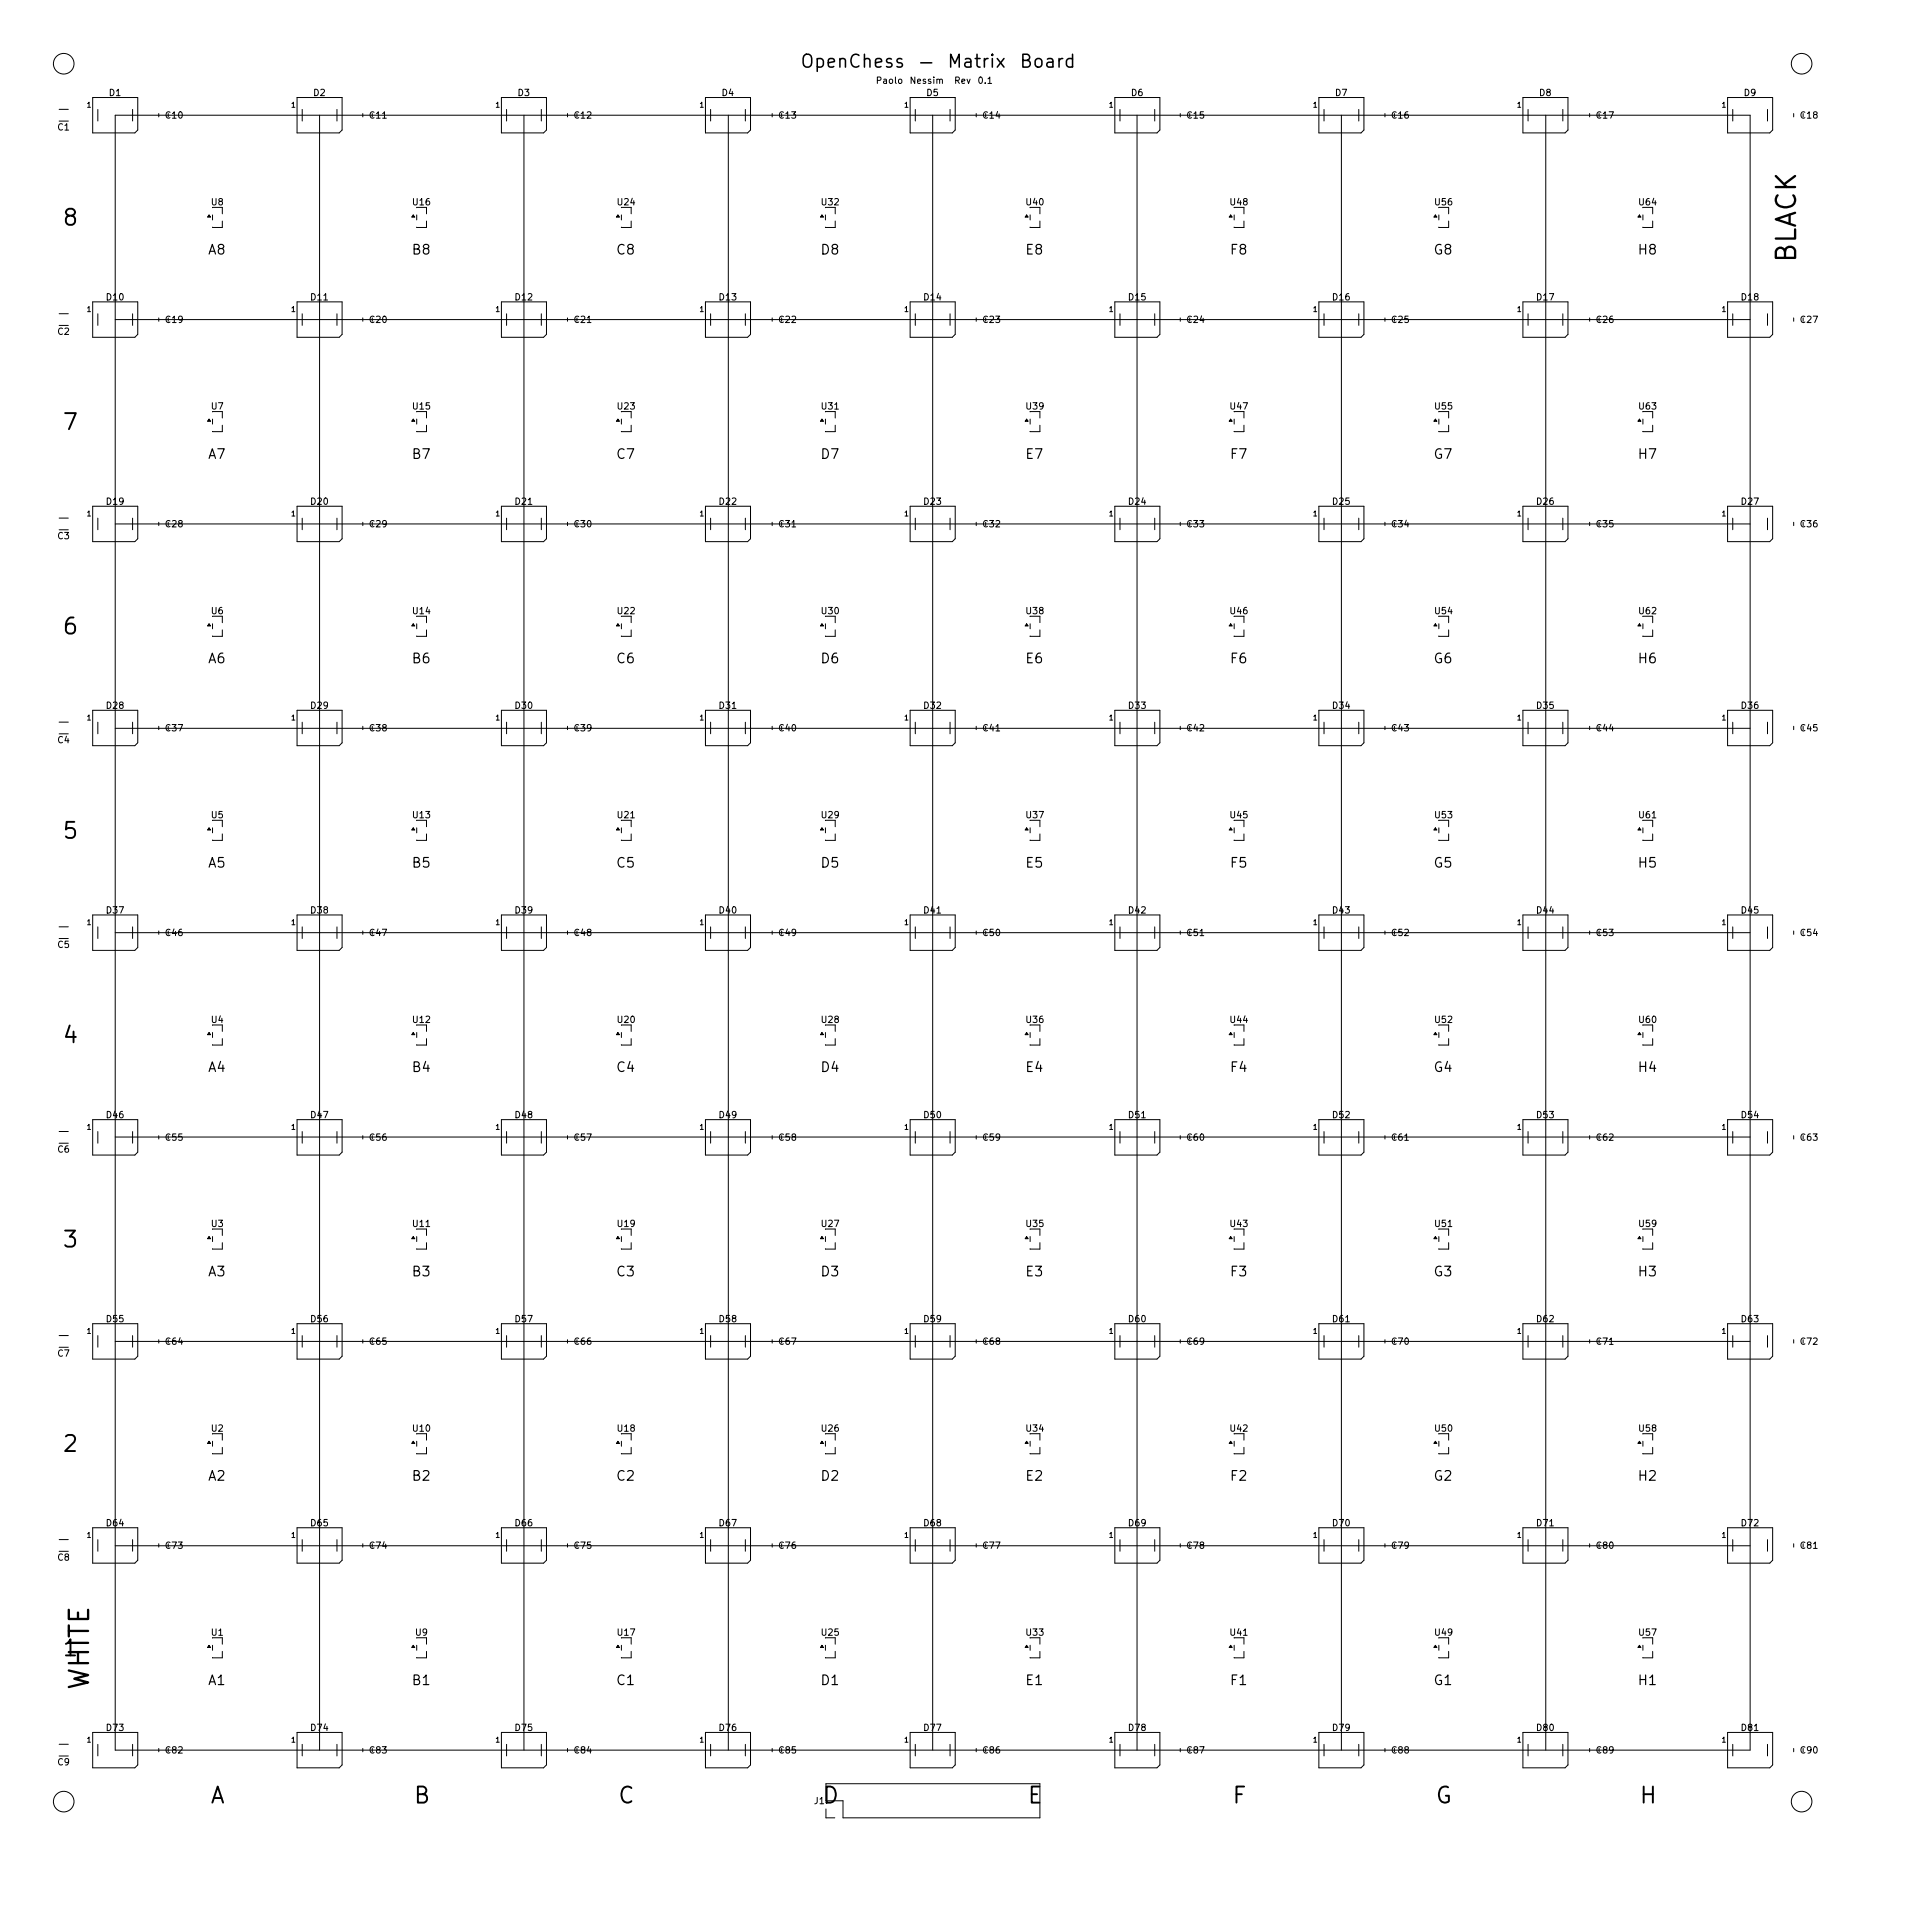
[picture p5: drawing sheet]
<svg xmlns="http://www.w3.org/2000/svg" width="300mm" height="300mm" viewBox="0 0 300 300" stroke-linecap="round" stroke-linejoin="round" font-family="sans-serif">
<defs><g id="words">
<g font-size="3">
<text x="279.8" y="41.1" transform="rotate(-90 279.8 41.1)">BLACK</text>
<text x="14.6" y="262.8" transform="rotate(-90 14.6 262.8)">WHITE</text>
</g>
<g font-size="2.5">
<text x="9.5" y="35.7">8</text>
<text x="9.5" y="67.4">7</text>
<text x="9.5" y="99.2">6</text>
<text x="9.5" y="130.9">5</text>
<text x="9.5" y="162.7">4</text>
<text x="9.5" y="194.4">3</text>
<text x="9.5" y="226.2">2</text>
<text x="9.5" y="257.9">1</text>
<text x="32.5" y="280.8">A</text>
<text x="64.1" y="280.8">B</text>
<text x="95.8" y="280.8">C</text>
<text x="127.6" y="280.8">D</text>
<text x="159.4" y="280.8">E</text>
<text x="191.3" y="280.8">F</text>
<text x="222.8" y="280.8">G</text>
<text x="254.5" y="280.8">H</text>
</g>
<g font-size="2">
<text x="124.2" y="11">OpenChess</text>
<text x="142.6" y="11">—</text>
<text x="147" y="11">Matrix</text>
<text x="158.2" y="11">Board</text>
</g>
<g font-size="1.5">
<text x="32.2" y="39.9">A8</text>
<text x="63.8" y="39.9">B8</text>
<text x="95.6" y="39.9">C8</text>
<text x="127.3" y="39.9">D8</text>
<text x="159.2" y="39.9">E8</text>
<text x="190.9" y="39.9">F8</text>
<text x="222.6" y="39.9">G8</text>
<text x="254.3" y="39.9">H8</text>
<text x="32.2" y="71.7">A7</text>
<text x="63.8" y="71.7">B7</text>
<text x="95.6" y="71.7">C7</text>
<text x="127.3" y="71.7">D7</text>
<text x="159.2" y="71.7">E7</text>
<text x="190.9" y="71.7">F7</text>
<text x="222.6" y="71.7">G7</text>
<text x="254.3" y="71.7">H7</text>
<text x="32.2" y="103.4">A6</text>
<text x="63.8" y="103.4">B6</text>
<text x="95.6" y="103.4">C6</text>
<text x="127.3" y="103.4">D6</text>
<text x="159.2" y="103.4">E6</text>
<text x="190.9" y="103.4">F6</text>
<text x="222.6" y="103.4">G6</text>
<text x="254.3" y="103.4">H6</text>
<text x="32.2" y="135.2">A5</text>
<text x="63.8" y="135.2">B5</text>
<text x="95.6" y="135.2">C5</text>
<text x="127.3" y="135.2">D5</text>
<text x="159.2" y="135.2">E5</text>
<text x="190.9" y="135.2">F5</text>
<text x="222.6" y="135.2">G5</text>
<text x="254.3" y="135.2">H5</text>
<text x="32.2" y="166.9">A4</text>
<text x="63.8" y="166.9">B4</text>
<text x="95.6" y="166.9">C4</text>
<text x="127.3" y="166.9">D4</text>
<text x="159.2" y="166.9">E4</text>
<text x="190.9" y="166.9">F4</text>
<text x="222.6" y="166.9">G4</text>
<text x="254.3" y="166.9">H4</text>
<text x="32.2" y="198.7">A3</text>
<text x="63.8" y="198.7">B3</text>
<text x="95.6" y="198.7">C3</text>
<text x="127.3" y="198.7">D3</text>
<text x="159.2" y="198.7">E3</text>
<text x="190.9" y="198.7">F3</text>
<text x="222.6" y="198.7">G3</text>
<text x="254.3" y="198.7">H3</text>
<text x="32.2" y="230.4">A2</text>
<text x="63.8" y="230.4">B2</text>
<text x="95.6" y="230.4">C2</text>
<text x="127.3" y="230.4">D2</text>
<text x="159.2" y="230.4">E2</text>
<text x="190.9" y="230.4">F2</text>
<text x="222.6" y="230.4">G2</text>
<text x="254.3" y="230.4">H2</text>
<text x="32.2" y="262.2">A1</text>
<text x="63.8" y="262.2">B1</text>
<text x="95.6" y="262.2">C1</text>
<text x="127.3" y="262.2">D1</text>
<text x="159.2" y="262.2">E1</text>
<text x="190.9" y="262.2">F1</text>
<text x="222.6" y="262.2">G1</text>
<text x="254.3" y="262.2">H1</text>
</g>
<g font-size="1">
<text x="16.8" y="15.2">D1</text>
<text x="48.5" y="15.2">D2</text>
<text x="80.3" y="15.2">D3</text>
<text x="112" y="15.2">D4</text>
<text x="136" y="13.3">Paolo</text>
<text x="141.2" y="13.3">Nessim</text>
<text x="143.8" y="15.2">D5</text>
<text x="148.1" y="13.3">Rev</text>
<text x="151.8" y="13.3">0.1</text>
<text x="175.6" y="15.2">D6</text>
<text x="207.3" y="15.2">D7</text>
<text x="239" y="15.2">D8</text>
<text x="270.8" y="15.2">D9</text>
<text x="8.8" y="20.5">C1</text>
<text x="25.5" y="18.7">C10</text>
<text x="57.2" y="18.7">C11</text>
<text x="89" y="18.7">C12</text>
<text x="120.8" y="18.7">C13</text>
<text x="152.5" y="18.7">C14</text>
<text x="184.2" y="18.7">C15</text>
<text x="216" y="18.7">C16</text>
<text x="247.8" y="18.7">C17</text>
<text x="279.5" y="18.7">C18</text>
<text x="32.7" y="32.1">U8</text>
<text x="63.9" y="32.1">U16</text>
<text x="95.7" y="32.1">U24</text>
<text x="127.4" y="32.1">U32</text>
<text x="159.2" y="32.1">U40</text>
<text x="190.9" y="32.1">U48</text>
<text x="222.7" y="32.1">U56</text>
<text x="254.4" y="32.1">U64</text>
<text x="16.3" y="46.9">D10</text>
<text x="48.1" y="46.9">D11</text>
<text x="79.8" y="46.9">D12</text>
<text x="111.5" y="46.9">D13</text>
<text x="143.3" y="46.9">D14</text>
<text x="175.1" y="46.9">D15</text>
<text x="206.8" y="46.9">D16</text>
<text x="238.5" y="46.9">D17</text>
<text x="270.3" y="46.9">D18</text>
<text x="8.8" y="52.3">C2</text>
<text x="25.5" y="50.4">C19</text>
<text x="57.2" y="50.4">C20</text>
<text x="89" y="50.4">C21</text>
<text x="120.8" y="50.4">C22</text>
<text x="152.5" y="50.4">C23</text>
<text x="184.2" y="50.4">C24</text>
<text x="216" y="50.4">C25</text>
<text x="247.8" y="50.4">C26</text>
<text x="279.5" y="50.4">C27</text>
<text x="32.7" y="63.9">U7</text>
<text x="63.9" y="63.9">U15</text>
<text x="95.7" y="63.9">U23</text>
<text x="127.4" y="63.9">U31</text>
<text x="159.2" y="63.9">U39</text>
<text x="190.9" y="63.9">U47</text>
<text x="222.7" y="63.9">U55</text>
<text x="254.4" y="63.9">U63</text>
<text x="16.3" y="78.7">D19</text>
<text x="25.5" y="82.2">C28</text>
<text x="48.1" y="78.7">D20</text>
<text x="57.2" y="82.2">C29</text>
<text x="79.8" y="78.7">D21</text>
<text x="89" y="82.2">C30</text>
<text x="111.5" y="78.7">D22</text>
<text x="120.8" y="82.2">C31</text>
<text x="143.3" y="78.7">D23</text>
<text x="152.5" y="82.2">C32</text>
<text x="175.1" y="78.7">D24</text>
<text x="184.2" y="82.2">C33</text>
<text x="206.8" y="78.7">D25</text>
<text x="216" y="82.2">C34</text>
<text x="238.5" y="78.7">D26</text>
<text x="247.8" y="82.2">C35</text>
<text x="270.3" y="78.7">D27</text>
<text x="279.5" y="82.2">C36</text>
<text x="8.8" y="84">C3</text>
<text x="32.7" y="95.7">U6</text>
<text x="63.9" y="95.7">U14</text>
<text x="95.7" y="95.7">U22</text>
<text x="127.4" y="95.7">U30</text>
<text x="159.2" y="95.7">U38</text>
<text x="190.9" y="95.7">U46</text>
<text x="222.7" y="95.7">U54</text>
<text x="254.4" y="95.7">U62</text>
<text x="16.3" y="110.4">D28</text>
<text x="25.5" y="113.9">C37</text>
<text x="48.1" y="110.4">D29</text>
<text x="57.2" y="113.9">C38</text>
<text x="79.8" y="110.4">D30</text>
<text x="89" y="113.9">C39</text>
<text x="111.5" y="110.4">D31</text>
<text x="120.8" y="113.9">C40</text>
<text x="143.3" y="110.4">D32</text>
<text x="152.5" y="113.9">C41</text>
<text x="175.1" y="110.4">D33</text>
<text x="184.2" y="113.9">C42</text>
<text x="206.8" y="110.4">D34</text>
<text x="216" y="113.9">C43</text>
<text x="238.5" y="110.4">D35</text>
<text x="247.8" y="113.9">C44</text>
<text x="270.3" y="110.4">D36</text>
<text x="279.5" y="113.9">C45</text>
<text x="8.8" y="115.7">C4</text>
<text x="32.7" y="127.4">U5</text>
<text x="63.9" y="127.4">U13</text>
<text x="95.7" y="127.4">U21</text>
<text x="127.4" y="127.4">U29</text>
<text x="159.2" y="127.4">U37</text>
<text x="190.9" y="127.4">U45</text>
<text x="222.7" y="127.4">U53</text>
<text x="254.4" y="127.4">U61</text>
<text x="16.3" y="142.2">D37</text>
<text x="48.1" y="142.2">D38</text>
<text x="79.8" y="142.2">D39</text>
<text x="111.5" y="142.2">D40</text>
<text x="143.3" y="142.2">D41</text>
<text x="175.1" y="142.2">D42</text>
<text x="206.8" y="142.2">D43</text>
<text x="238.5" y="142.2">D44</text>
<text x="270.3" y="142.2">D45</text>
<text x="8.8" y="147.5">C5</text>
<text x="25.5" y="145.7">C46</text>
<text x="57.2" y="145.7">C47</text>
<text x="89" y="145.7">C48</text>
<text x="120.8" y="145.7">C49</text>
<text x="152.5" y="145.7">C50</text>
<text x="184.2" y="145.7">C51</text>
<text x="216" y="145.7">C52</text>
<text x="247.8" y="145.7">C53</text>
<text x="279.5" y="145.7">C54</text>
<text x="32.7" y="159.2">U4</text>
<text x="63.9" y="159.2">U12</text>
<text x="95.7" y="159.2">U20</text>
<text x="127.4" y="159.2">U28</text>
<text x="159.2" y="159.2">U36</text>
<text x="190.9" y="159.2">U44</text>
<text x="222.7" y="159.2">U52</text>
<text x="254.4" y="159.2">U60</text>
<text x="16.3" y="174">D46</text>
<text x="48.1" y="174">D47</text>
<text x="79.8" y="174">D48</text>
<text x="111.5" y="174">D49</text>
<text x="143.3" y="174">D50</text>
<text x="175.1" y="174">D51</text>
<text x="206.8" y="174">D52</text>
<text x="238.5" y="174">D53</text>
<text x="270.3" y="174">D54</text>
<text x="8.8" y="179.3">C6</text>
<text x="25.5" y="177.5">C55</text>
<text x="57.2" y="177.5">C56</text>
<text x="89" y="177.5">C57</text>
<text x="120.8" y="177.5">C58</text>
<text x="152.5" y="177.5">C59</text>
<text x="184.2" y="177.5">C60</text>
<text x="216" y="177.5">C61</text>
<text x="247.8" y="177.5">C62</text>
<text x="279.5" y="177.5">C63</text>
<text x="32.7" y="190.9">U3</text>
<text x="63.9" y="190.9">U11</text>
<text x="95.7" y="190.9">U19</text>
<text x="127.4" y="190.9">U27</text>
<text x="159.2" y="190.9">U35</text>
<text x="190.9" y="190.9">U43</text>
<text x="222.7" y="190.9">U51</text>
<text x="254.4" y="190.9">U59</text>
<text x="16.3" y="205.7">D55</text>
<text x="25.5" y="209.2">C64</text>
<text x="48.1" y="205.7">D56</text>
<text x="57.2" y="209.2">C65</text>
<text x="79.8" y="205.7">D57</text>
<text x="89" y="209.2">C66</text>
<text x="111.5" y="205.7">D58</text>
<text x="120.8" y="209.2">C67</text>
<text x="143.3" y="205.7">D59</text>
<text x="152.5" y="209.2">C68</text>
<text x="175.1" y="205.7">D60</text>
<text x="184.2" y="209.2">C69</text>
<text x="206.8" y="205.7">D61</text>
<text x="216" y="209.2">C70</text>
<text x="238.5" y="205.7">D62</text>
<text x="247.8" y="209.2">C71</text>
<text x="270.3" y="205.7">D63</text>
<text x="279.5" y="209.2">C72</text>
<text x="8.8" y="211">C7</text>
<text x="32.7" y="222.7">U2</text>
<text x="63.9" y="222.7">U10</text>
<text x="95.7" y="222.7">U18</text>
<text x="127.4" y="222.7">U26</text>
<text x="159.2" y="222.7">U34</text>
<text x="190.9" y="222.7">U42</text>
<text x="222.7" y="222.7">U50</text>
<text x="254.4" y="222.7">U58</text>
<text x="16.3" y="237.4">D64</text>
<text x="48.1" y="237.4">D65</text>
<text x="79.8" y="237.4">D66</text>
<text x="111.5" y="237.4">D67</text>
<text x="143.3" y="237.4">D68</text>
<text x="175.1" y="237.4">D69</text>
<text x="206.8" y="237.4">D70</text>
<text x="238.5" y="237.4">D71</text>
<text x="270.3" y="237.4">D72</text>
<text x="8.8" y="242.7">C8</text>
<text x="25.5" y="240.9">C73</text>
<text x="57.2" y="240.9">C74</text>
<text x="89" y="240.9">C75</text>
<text x="120.8" y="240.9">C76</text>
<text x="152.5" y="240.9">C77</text>
<text x="184.2" y="240.9">C78</text>
<text x="216" y="240.9">C79</text>
<text x="247.8" y="240.9">C80</text>
<text x="279.5" y="240.9">C81</text>
<text x="32.7" y="254.4">U1</text>
<text x="64.4" y="254.4">U9</text>
<text x="95.7" y="254.4">U17</text>
<text x="127.4" y="254.4">U25</text>
<text x="159.2" y="254.4">U33</text>
<text x="190.9" y="254.4">U41</text>
<text x="222.7" y="254.4">U49</text>
<text x="254.4" y="254.4">U57</text>
<text x="16.3" y="269.2">D73</text>
<text x="48.1" y="269.2">D74</text>
<text x="79.8" y="269.2">D75</text>
<text x="111.5" y="269.2">D76</text>
<text x="143.3" y="269.2">D77</text>
<text x="175.1" y="269.2">D78</text>
<text x="206.8" y="269.2">D79</text>
<text x="238.5" y="269.2">D80</text>
<text x="270.3" y="269.2">D81</text>
<text x="8.8" y="274.5">C9</text>
<text x="25.5" y="272.7">C82</text>
<text x="57.2" y="272.7">C83</text>
<text x="89" y="272.7">C84</text>
<text x="120.8" y="272.7">C85</text>
<text x="152.5" y="272.7">C86</text>
<text x="184.2" y="272.7">C87</text>
<text x="216" y="272.7">C88</text>
<text x="247.8" y="272.7">C89</text>
<text x="279.5" y="272.7">C90</text>
<text x="126.3" y="280.5">J1</text>
</g>
<g font-size=".8">
<text x="13.4" y="16.9">1</text>
<text x="45.1" y="16.9">1</text>
<text x="76.9" y="16.9">1</text>
<text x="108.6" y="16.9">1</text>
<text x="140.4" y="16.9">1</text>
<text x="172.2" y="16.9">1</text>
<text x="203.9" y="16.9">1</text>
<text x="235.6" y="16.9">1</text>
<text x="267.4" y="16.9">1</text>
<text x="13.4" y="48.7">1</text>
<text x="45.1" y="48.7">1</text>
<text x="76.9" y="48.7">1</text>
<text x="108.6" y="48.7">1</text>
<text x="140.4" y="48.7">1</text>
<text x="172.2" y="48.7">1</text>
<text x="203.9" y="48.7">1</text>
<text x="235.6" y="48.7">1</text>
<text x="267.4" y="48.7">1</text>
<text x="13.4" y="80.4">1</text>
<text x="45.1" y="80.4">1</text>
<text x="76.9" y="80.4">1</text>
<text x="108.6" y="80.4">1</text>
<text x="140.4" y="80.4">1</text>
<text x="172.2" y="80.4">1</text>
<text x="203.9" y="80.4">1</text>
<text x="235.6" y="80.4">1</text>
<text x="267.4" y="80.4">1</text>
<text x="13.4" y="112.1">1</text>
<text x="45.1" y="112.1">1</text>
<text x="76.9" y="112.1">1</text>
<text x="108.6" y="112.1">1</text>
<text x="140.4" y="112.1">1</text>
<text x="172.2" y="112.1">1</text>
<text x="203.9" y="112.1">1</text>
<text x="235.6" y="112.1">1</text>
<text x="267.4" y="112.1">1</text>
<text x="13.4" y="143.9">1</text>
<text x="45.1" y="143.9">1</text>
<text x="76.9" y="143.9">1</text>
<text x="108.6" y="143.9">1</text>
<text x="140.4" y="143.9">1</text>
<text x="172.2" y="143.9">1</text>
<text x="203.9" y="143.9">1</text>
<text x="235.6" y="143.9">1</text>
<text x="267.4" y="143.9">1</text>
<text x="13.4" y="175.7">1</text>
<text x="45.1" y="175.7">1</text>
<text x="76.9" y="175.7">1</text>
<text x="108.6" y="175.7">1</text>
<text x="140.4" y="175.7">1</text>
<text x="172.2" y="175.7">1</text>
<text x="203.9" y="175.7">1</text>
<text x="235.6" y="175.7">1</text>
<text x="267.4" y="175.7">1</text>
<text x="13.4" y="207.4">1</text>
<text x="45.1" y="207.4">1</text>
<text x="76.9" y="207.4">1</text>
<text x="108.6" y="207.4">1</text>
<text x="140.4" y="207.4">1</text>
<text x="172.2" y="207.4">1</text>
<text x="203.9" y="207.4">1</text>
<text x="235.6" y="207.4">1</text>
<text x="267.4" y="207.4">1</text>
<text x="13.4" y="239.1">1</text>
<text x="45.1" y="239.1">1</text>
<text x="76.9" y="239.1">1</text>
<text x="108.6" y="239.1">1</text>
<text x="140.4" y="239.1">1</text>
<text x="172.2" y="239.1">1</text>
<text x="203.9" y="239.1">1</text>
<text x="235.6" y="239.1">1</text>
<text x="267.4" y="239.1">1</text>
<text x="13.4" y="270.9">1</text>
<text x="45.1" y="270.9">1</text>
<text x="76.9" y="270.9">1</text>
<text x="108.6" y="270.9">1</text>
<text x="140.4" y="270.9">1</text>
<text x="172.2" y="270.9">1</text>
<text x="203.9" y="270.9">1</text>
<text x="235.6" y="270.9">1</text>
<text x="267.4" y="270.9">1</text>
</g>
</g></defs>
<g fill="none" stroke="#000" stroke-width=".16">
<path d="M9.2 17h1.4M9.2 18.8h1.4M14.4 15.2h7v5l-.5 .5h-6.5zM15.2 17v1.8M17.9 17.9h254v254h-254zM20.6 17v1.8M24.7 17.6v.6M26.1 17.6v.6M46.1 15.2h7.1v5l-.5 .5h-6.6zM46.9 17v1.8M49.6 17.9v254M52.3 17v1.8"/>
<path d="M56.4 17.6v.6M57.8 17.6v.6M77.9 15.2h7v5l-.5 .5h-6.5zM78.7 17v1.8M81.4 17.9v254M84.1 17v1.8M88.2 17.6v.6M89.6 17.6v.6M109.6 15.2h7v5l-.4 .5h-6.6zM110.4 17v1.8M113.1 17.9v254M115.8 17v1.8"/>
<path d="M120 17.6v.6M121.4 17.6v.6M141.4 15.2h7v5l-.5 .5h-6.5zM142.2 17v1.8M144.9 17.9v254M147.6 17v1.8M151.7 17.6v.6M153.1 17.6v.6M173.2 15.2h7v5l-.4 .5h-6.6zM174 17v1.8M176.6 17.9v254M179.4 17v1.8"/>
<path d="M183.4 17.6v.6M184.8 17.6v.6M204.9 15.2h7v5l-.5 .5h-6.5zM205.7 17v1.8M208.4 17.9v254M211.1 17v1.8M215.2 17.6v.6M216.6 17.6v.6M236.6 15.2h7v5l-.5 .5h-6.5zM237.4 17v1.8M240.1 17.9v254M242.8 17v1.8"/>
<path d="M247 17.6v.6M248.4 17.6v.6M268.4 15.2h7v5l-.5 .5h-6.5zM269.2 17v1.8M274.6 17v1.8M278.7 17.6v.6M280.1 17.6v.6M32.5 33.4l.2 .3h-.5zM33 32.3l1.5-.1v1M33 33.4v.8M34.5 34.3v1h-1.5M64.2 33.4l.2 .3h-.4z"/>
<path d="M64.7 32.3l1.6-.1v1M64.7 33.4v.8M66.3 34.3v1h-1.6M96 33.4l.2 .3h-.4zM96.5 32.3l1.6-.1v1M96.5 33.4v.8M98.1 34.3v1h-1.6M127.7 33.4l.2 .3h-.4zM128.2 32.3l1.6-.1v1M128.2 33.4v.8M129.8 34.3v1h-1.6M159.5 33.4l.2 .3h-.4z"/>
<path d="M160 32.3l1.6-.1v1M160 33.4v.8M161.6 34.3v1h-1.6M191.2 33.4l.2 .3h-.4zM191.7 32.3l1.6-.1v1M191.7 33.4v.8M193.3 34.3v1h-1.6M223 33.4l.2 .3h-.4zM223.5 32.3l1.6-.1v1M223.5 33.4v.8M225.1 34.3v1h-1.6M254.7 33.4l.2 .3h-.4z"/>
<path d="M255.2 32.3l1.6-.1v1M255.2 33.4v.8M256.8 34.3v1h-1.6M9.2 48.7h1.4M9.2 50.6h1.4M14.4 46.9h7v5.1l-.5 .4h-6.5zM15.2 48.8v1.8M17.9 49.7h254M20.6 48.8v1.8M24.7 49.4v.5M26.1 49.4v.5M46.1 46.9h7.1v5.1l-.5 .4h-6.6z"/>
<path d="M46.9 48.8v1.8M52.3 48.8v1.8M56.4 49.4v.5M57.8 49.4v.5M77.9 46.9h7v5.1l-.5 .4h-6.5zM78.7 48.8v1.8M84.1 48.8v1.8M88.2 49.4v.5M89.6 49.4v.5M109.6 46.9h7v5.1l-.4 .4h-6.6zM110.4 48.8v1.8M115.8 48.8v1.8"/>
<path d="M120 49.4v.5M121.4 49.4v.5M141.4 46.9h7v5.1l-.5 .4h-6.5zM142.2 48.8v1.8M147.6 48.8v1.8M151.7 49.4v.5M153.1 49.4v.5M173.2 46.9h7v5.1l-.4 .4h-6.6zM174 48.8v1.8M179.4 48.8v1.8M183.4 49.4v.5M184.8 49.4v.5"/>
<path d="M204.9 46.9h7v5.1l-.5 .4h-6.5zM205.7 48.8v1.8M211.1 48.8v1.8M215.2 49.4v.5M216.6 49.4v.5M236.6 46.9h7v5.1l-.5 .4h-6.5zM237.4 48.8v1.8M242.8 48.8v1.8M247 49.4v.5M248.4 49.4v.5M268.4 46.9h7v5.1l-.5 .4h-6.5zM269.2 48.8v1.8"/>
<path d="M274.6 48.8v1.8M278.7 49.4v.5M280.1 49.4v.5M14.4 78.7h7v5l-.5 .5h-6.5zM32.5 65.1l.2 .4h-.5zM33 64l1.5-.1v1M33 65.1v.8M34.5 66.1v1l-1.5-.1M46.1 78.7h7.1v5l-.5 .5h-6.6zM64.2 65.1l.2 .4h-.4zM64.7 64l1.6-.1v1M64.7 65.1v.8"/>
<path d="M66.3 66.1v1l-1.6-.1M77.9 78.7h7v5l-.5 .5h-6.5zM96 65.1l.2 .4h-.4zM96.5 64l1.6-.1v1M96.5 65.1v.8M98.1 66.1v1l-1.6-.1M109.6 78.7h7v5l-.4 .5h-6.6zM127.7 65.1l.2 .4h-.4zM128.2 64l1.6-.1v1M128.2 65.1v.8M129.8 66.1v1l-1.6-.1M141.4 78.7h7v5l-.5 .5h-6.5z"/>
<path d="M159.5 65.1l.2 .4h-.4zM160 64l1.6-.1v1M160 65.1v.8M161.6 66.1v1l-1.6-.1M173.2 78.7h7v5l-.4 .5h-6.6zM191.2 65.1l.2 .4h-.4zM191.7 64l1.6-.1v1M191.7 65.1v.8M193.3 66.1v1l-1.6-.1M204.9 78.7h7v5l-.5 .5h-6.5zM223 65.1l.2 .4h-.4zM223.5 64l1.6-.1v1"/>
<path d="M223.5 65.1v.8M225.1 66.1v1l-1.6-.1M236.6 78.7h7v5l-.5 .5h-6.5zM254.7 65.1l.2 .4h-.4zM255.2 64l1.6-.1v1M255.2 65.1v.8M256.8 66.1v1l-1.6-.1M268.4 78.7h7v5l-.5 .5h-6.5zM9.2 80.5h1.4M9.2 82.3h1.4M15.2 80.5v1.8M17.9 81.4h254"/>
<path d="M20.6 80.5v1.8M24.7 81.1v.6M26.1 81.1v.6M32.5 96.9l.2 .4h-.5zM33 95.8l1.5-.1v1M33 96.9v.8M34.5 97.9v1l-1.5-.1M46.9 80.5v1.8M52.3 80.5v1.8M56.4 81.1v.6M57.8 81.1v.6M64.2 96.9l.2 .4h-.4z"/>
<path d="M64.7 95.8l1.6-.1v1M64.7 96.9v.8M66.3 97.9v1l-1.6-.1M78.7 80.5v1.8M84.1 80.5v1.8M88.2 81.1v.6M89.6 81.1v.6M96 96.9l.2 .4h-.4zM96.5 95.8l1.6-.1v1M96.5 96.9v.8M98.1 97.9v1l-1.6-.1M110.4 80.5v1.8"/>
<path d="M115.8 80.5v1.8M120 81.1v.6M121.4 81.1v.6M127.7 96.9l.2 .4h-.4zM128.2 95.8l1.6-.1v1M128.2 96.9v.8M129.8 97.9v1l-1.6-.1M142.2 80.5v1.8M147.6 80.5v1.8M151.7 81.1v.6M153.1 81.1v.6M159.5 96.9l.2 .4h-.4z"/>
<path d="M160 95.8l1.6-.1v1M160 96.9v.8M161.6 97.9v1l-1.6-.1M174 80.5v1.8M179.4 80.5v1.8M183.4 81.1v.6M184.8 81.1v.6M191.2 96.9l.2 .4h-.4zM191.7 95.8l1.6-.1v1M191.7 96.9v.8M193.3 97.9v1l-1.6-.1M205.7 80.5v1.8"/>
<path d="M211.1 80.5v1.8M215.2 81.1v.6M216.6 81.1v.6M223 96.9l.2 .4h-.4zM223.5 95.8l1.6-.1v1M223.5 96.9v.8M225.1 97.9v1l-1.6-.1M237.4 80.5v1.8M242.8 80.5v1.8M247 81.1v.6M248.4 81.1v.6M254.7 96.9l.2 .4h-.4z"/>
<path d="M255.2 95.8l1.6-.1v1M255.2 96.9v.8M256.8 97.9v1l-1.6-.1M269.2 80.5v1.8M274.6 80.5v1.8M278.7 81.1v.6M280.1 81.1v.6M9.2 112.2h1.4M9.2 114h1.4M14.4 110.4h7v5l-.5 .5h-6.5zM15.2 112.2v1.8M17.9 113.2h254"/>
<path d="M20.6 112.2v1.8M24.7 112.8v.6M26.1 112.8v.6M46.1 110.4h7.1v5l-.5 .5h-6.6zM46.9 112.2v1.8M52.3 112.2v1.8M56.4 112.8v.6M57.8 112.8v.6M77.9 110.4h7v5l-.5 .5h-6.5zM78.7 112.2v1.8M84.1 112.2v1.8M88.2 112.8v.6"/>
<path d="M89.6 112.8v.6M109.6 110.4h7v5l-.4 .5h-6.6zM110.4 112.2v1.8M115.8 112.2v1.8M120 112.8v.6M121.4 112.8v.6M141.4 110.4h7v5l-.5 .5h-6.5zM142.2 112.2v1.8M147.6 112.2v1.8M151.7 112.8v.6M153.1 112.8v.6M173.2 110.4h7v5l-.4 .5h-6.6z"/>
<path d="M174 112.2v1.8M179.4 112.2v1.8M183.4 112.8v.6M184.8 112.8v.6M204.9 110.4h7v5l-.5 .5h-6.5zM205.7 112.2v1.8M211.1 112.2v1.8M215.2 112.8v.6M216.6 112.8v.6M236.6 110.4h7v5l-.5 .5h-6.5zM237.4 112.2v1.8M242.8 112.2v1.8"/>
<path d="M247 112.8v.6M248.4 112.8v.6M268.4 110.4h7v5l-.5 .5h-6.5zM269.2 112.2v1.8M274.6 112.2v1.8M278.7 112.8v.6M280.1 112.8v.6M32.5 128.6l.2 .4h-.5zM33 127.5l1.5-.1v1M33 128.6v.8M34.5 129.6v1l-1.5-.1M64.2 128.6l.2 .4h-.4z"/>
<path d="M64.7 127.5l1.6-.1v1M64.7 128.6v.8M66.3 129.6v1l-1.6-.1M96 128.6l.2 .4h-.4zM96.5 127.5l1.6-.1v1M96.5 128.6v.8M98.1 129.6v1l-1.6-.1M127.7 128.6l.2 .4h-.4zM128.2 127.5l1.6-.1v1M128.2 128.6v.8M129.8 129.6v1l-1.6-.1M159.5 128.6l.2 .4h-.4z"/>
<path d="M160 127.5l1.6-.1v1M160 128.6v.8M161.6 129.6v1l-1.6-.1M191.2 128.6l.2 .4h-.4zM191.7 127.5l1.6-.1v1M191.7 128.6v.8M193.3 129.6v1l-1.6-.1M223 128.6l.2 .4h-.4zM223.5 127.5l1.6-.1v1M223.5 128.6v.8M225.1 129.6v1l-1.6-.1M254.7 128.6l.2 .4h-.4z"/>
<path d="M255.2 127.5l1.6-.1v1M255.2 128.6v.8M256.8 129.6v1l-1.6-.1M9.2 144h1.4M9.2 145.8h1.4M14.4 142.2h7v5l-.5 .5h-6.5zM15.2 144v1.8M17.9 144.9h254M20.6 144v1.8M24.7 144.6v.6M26.1 144.6v.6M33 159.3l1.5-.1v1"/>
<path d="M46.1 142.2h7.1v5l-.5 .5h-6.6zM46.9 144v1.8M52.3 144v1.8M56.4 144.6v.6M57.8 144.6v.6M64.7 159.3l1.6-.1v1M77.9 142.2h7v5l-.5 .5h-6.5zM78.7 144v1.8M84.1 144v1.8M88.2 144.6v.6M89.6 144.6v.6M96.5 159.3l1.6-.1v1"/>
<path d="M109.6 142.2h7v5l-.4 .5h-6.6zM110.4 144v1.8M115.8 144v1.8M120 144.6v.6M121.4 144.6v.6M128.2 159.3l1.6-.1v1M141.4 142.2h7v5l-.5 .5h-6.5zM142.2 144v1.8M147.6 144v1.8M151.7 144.6v.6M153.1 144.6v.6M160 159.3l1.6-.1v1"/>
<path d="M173.2 142.2h7v5l-.4 .5h-6.6zM174 144v1.8M179.4 144v1.8M183.4 144.6v.6M184.8 144.6v.6M191.7 159.3l1.6-.1v1M204.9 142.2h7v5l-.5 .5h-6.5zM205.7 144v1.8M211.1 144v1.8M215.2 144.6v.6M216.6 144.6v.6M223.5 159.3l1.6-.1v1"/>
<path d="M236.6 142.2h7v5l-.5 .5h-6.5zM237.4 144v1.8M242.8 144v1.8M247 144.6v.6M248.4 144.6v.6M255.2 159.3l1.6-.1v1M268.4 142.2h7v5l-.5 .5h-6.5zM269.2 144v1.8M274.6 144v1.8M278.7 144.6v.6M280.1 144.6v.6M9.2 175.8h1.4"/>
<path d="M9.2 177.6h1.4M14.4 174h7v5l-.5 .5h-6.5zM15.2 175.8v1.8M17.9 176.7h254M20.6 175.8v1.8M24.7 176.4v.6M26.1 176.4v.6M32.5 160.4l.2 .4h-.5zM33 160.4v.8M34.5 161.4v1l-1.5-.1M46.1 174h7.1v5l-.5 .5h-6.6zM46.9 175.8v1.8"/>
<path d="M52.3 175.8v1.8M56.4 176.4v.6M57.8 176.4v.6M64.2 160.4l.2 .4h-.4zM64.7 160.4v.8M66.3 161.4v1l-1.6-.1M77.9 174h7v5l-.5 .5h-6.5zM78.7 175.8v1.8M84.1 175.8v1.8M88.2 176.4v.6M89.6 176.4v.6M96 160.4l.2 .4h-.4z"/>
<path d="M96.5 160.4v.8M98.1 161.4v1l-1.6-.1M109.6 174h7v5l-.4 .5h-6.6zM110.4 175.8v1.8M115.8 175.8v1.8M120 176.4v.6M121.4 176.4v.6M127.7 160.4l.2 .4h-.4zM128.2 160.4v.8M129.8 161.4v1l-1.6-.1M141.4 174h7v5l-.5 .5h-6.5zM142.2 175.8v1.8"/>
<path d="M147.6 175.8v1.8M151.7 176.4v.6M153.1 176.4v.6M159.5 160.4l.2 .4h-.4zM160 160.4v.8M161.6 161.4v1l-1.6-.1M173.2 174h7v5l-.4 .5h-6.6zM174 175.8v1.8M179.4 175.8v1.8M183.4 176.4v.6M184.8 176.4v.6M191.2 160.4l.2 .4h-.4z"/>
<path d="M191.7 160.4v.8M193.3 161.4v1l-1.6-.1M204.9 174h7v5l-.5 .5h-6.5zM205.7 175.8v1.8M211.1 175.8v1.8M215.2 176.4v.6M216.6 176.4v.6M223 160.4l.2 .4h-.4zM223.5 160.4v.8M225.1 161.4v1l-1.6-.1M236.6 174h7v5l-.5 .5h-6.5zM237.4 175.8v1.8"/>
<path d="M242.8 175.8v1.8M247 176.4v.6M248.4 176.4v.6M254.7 160.4l.2 .4h-.4zM255.2 160.4v.8M256.8 161.4v1l-1.6-.1M268.4 174h7v5l-.5 .5h-6.5zM269.2 175.8v1.8M274.6 175.8v1.8M278.7 176.4v.6M280.1 176.4v.6M32.5 192.1l.2 .4h-.5z"/>
<path d="M33 191l1.5-.1v1M33 192.1v.8M34.5 193.1v1l-1.5-.1M64.2 192.1l.2 .4h-.4zM64.7 191l1.6-.1v1M64.7 192.1v.8M66.3 193.1v1l-1.6-.1M96 192.1l.2 .4h-.4zM96.5 191l1.6-.1v1M96.5 192.1v.8M98.1 193.1v1l-1.6-.1M127.7 192.1l.2 .4h-.4z"/>
<path d="M128.2 191l1.6-.1v1M128.2 192.1v.8M129.8 193.1v1l-1.6-.1M159.5 192.1l.2 .4h-.4zM160 191l1.6-.1v1M160 192.1v.8M161.6 193.1v1l-1.6-.1M191.2 192.1l.2 .4h-.4zM191.7 191l1.6-.1v1M191.7 192.1v.8M193.3 193.1v1l-1.6-.1M223 192.1l.2 .4h-.4z"/>
<path d="M223.5 191l1.6-.1v1M223.5 192.1v.8M225.1 193.1v1l-1.6-.1M254.7 192.1l.2 .4h-.4zM255.2 191l1.6-.1v1M255.2 192.1v.8M256.8 193.1v1l-1.6-.1M9.2 207.5h1.4M9.2 209.3h1.4M14.4 205.7h7v5l-.5 .5h-6.5zM15.2 207.5v1.8M17.9 208.4h254"/>
<path d="M20.6 207.5v1.8M24.7 208.1v.6M26.1 208.1v.6M46.1 205.7h7.1v5l-.5 .5h-6.6zM46.9 207.5v1.8M52.3 207.5v1.8M56.4 208.1v.6M57.8 208.1v.6M77.9 205.7h7v5l-.5 .5h-6.5zM78.7 207.5v1.8M84.1 207.5v1.8M88.2 208.1v.6"/>
<path d="M89.6 208.1v.6M109.6 205.7h7v5l-.4 .5h-6.6zM110.4 207.5v1.8M115.8 207.5v1.8M120 208.1v.6M121.4 208.1v.6M141.4 205.7h7v5l-.5 .5h-6.5zM142.2 207.5v1.8M147.6 207.5v1.8M151.7 208.1v.6M153.1 208.1v.6M173.2 205.7h7v5l-.4 .5h-6.6z"/>
<path d="M174 207.5v1.8M179.4 207.5v1.8M183.4 208.1v.6M184.8 208.1v.6M204.9 205.7h7v5l-.5 .5h-6.5zM205.7 207.5v1.8M211.1 207.5v1.8M215.2 208.1v.6M216.6 208.1v.6M236.6 205.7h7v5l-.5 .5h-6.5zM237.4 207.5v1.8M242.8 207.5v1.8"/>
<path d="M247 208.1v.6M248.4 208.1v.6M268.4 205.7h7v5l-.5 .5h-6.5zM269.2 207.5v1.8M274.6 207.5v1.8M278.7 208.1v.6M280.1 208.1v.6M9.2 239.2h1.4M14.4 237.4h7v5l-.5 .5h-6.5zM15.2 239.2v1.8M20.6 239.2v1.8M24.7 239.8v.6"/>
<path d="M26.1 239.8v.6M32.5 223.9l.2 .4h-.5zM33 222.8l1.5-.1v1M33 223.9v.8M34.5 224.9v1l-1.5-.1M46.1 237.4h7.1v5l-.5 .5h-6.6zM46.9 239.2v1.8M52.3 239.2v1.8M56.4 239.8v.6M57.8 239.8v.6M64.2 223.9l.2 .4h-.4zM64.7 222.8l1.6-.1v1"/>
<path d="M64.7 223.9v.8M66.3 224.9v1l-1.6-.1M77.9 237.4h7v5l-.5 .5h-6.5zM78.7 239.2v1.8M84.1 239.2v1.8M88.2 239.8v.6M89.6 239.8v.6M96 223.9l.2 .4h-.4zM96.5 222.8l1.6-.1v1M96.5 223.9v.8M98.1 224.9v1l-1.6-.1M109.6 237.4h7v5l-.4 .5h-6.6z"/>
<path d="M110.4 239.2v1.8M115.8 239.2v1.8M120 239.8v.6M121.4 239.8v.6M127.7 223.9l.2 .4h-.4zM128.2 222.8l1.6-.1v1M128.2 223.9v.8M129.8 224.9v1l-1.6-.1M141.4 237.4h7v5l-.5 .5h-6.5zM142.2 239.2v1.8M147.6 239.2v1.8M151.7 239.8v.6"/>
<path d="M153.1 239.8v.6M159.5 223.9l.2 .4h-.4zM160 222.8l1.6-.1v1M160 223.9v.8M161.6 224.9v1l-1.6-.1M173.2 237.4h7v5l-.4 .5h-6.6zM174 239.2v1.8M179.4 239.2v1.8M183.4 239.8v.6M184.8 239.8v.6M191.2 223.9l.2 .4h-.4zM191.7 222.8l1.6-.1v1"/>
<path d="M191.7 223.9v.8M193.3 224.9v1l-1.6-.1M204.9 237.4h7v5l-.5 .5h-6.5zM205.7 239.2v1.8M211.1 239.2v1.8M215.2 239.8v.6M216.6 239.8v.6M223 223.9l.2 .4h-.4zM223.5 222.8l1.6-.1v1M223.5 223.9v.8M225.1 224.9v1l-1.6-.1M236.6 237.4h7v5l-.5 .5h-6.5z"/>
<path d="M237.4 239.2v1.8M242.8 239.2v1.8M247 239.8v.6M248.4 239.8v.6M254.7 223.9l.2 .4h-.4zM255.2 222.8l1.6-.1v1M255.2 223.9v.8M256.8 224.9v1l-1.6-.1M268.4 237.4h7v5l-.5 .5h-6.5zM269.2 239.2v1.8M274.6 239.2v1.8M278.7 239.8v.6"/>
<path d="M280.1 239.8v.6M9.2 241h1.4M17.9 240.2h254M32.5 255.6l.2 .4h-.5zM33 254.5l1.5-.1v1M33 255.6v.8M34.5 256.6v1l-1.5-.1M64.2 255.6l.2 .4h-.4zM64.7 254.5l1.6-.1v1M64.7 255.6v.8M66.3 256.6v1l-1.6-.1M96 255.6l.2 .4h-.4z"/>
<path d="M96.5 254.5l1.6-.1v1M96.5 255.6v.8M98.1 256.6v1l-1.6-.1M127.7 255.6l.2 .4h-.4zM128.2 254.5l1.6-.1v1M128.2 255.6v.8M129.8 256.6v1l-1.6-.1M159.5 255.6l.2 .4h-.4zM160 254.5l1.6-.1v1M160 255.6v.8M161.6 256.6v1l-1.6-.1M191.2 255.6l.2 .4h-.4z"/>
<path d="M191.7 254.5l1.6-.1v1M191.7 255.6v.8M193.3 256.6v1l-1.6-.1M223 255.6l.2 .4h-.4zM223.5 254.5l1.6-.1v1M223.5 255.6v.8M225.1 256.6v1l-1.6-.1M254.7 255.6l.2 .4h-.4zM255.2 254.5l1.6-.1v1M255.2 255.6v.8M256.8 256.6v1l-1.6-.1M9.2 271h1.4"/>
<path d="M9.2 272.8h1.4M14.4 269.2h7v5l-.5 .5h-6.5zM15.2 271v1.8M20.6 271v1.8M24.7 271.6v.6M26.1 271.6v.6M46.1 269.2h7.1v5l-.5 .5h-6.6zM46.9 271v1.8M52.3 271v1.8M56.4 271.6v.6M57.8 271.6v.6M77.9 269.2h7v5l-.5 .5h-6.5z"/>
<path d="M78.7 271v1.8M84.1 271v1.8M88.2 271.6v.6M89.6 271.6v.6M109.6 269.2h7v5l-.4 .5h-6.6zM110.4 271v1.8M115.8 271v1.8M120 271.6v.6M121.4 271.6v.6M128.3 277.1h33.3v5.3h-30.6v-2.6h-2.7zM141.4 269.2h7v5l-.5 .5h-6.5zM142.2 271v1.8"/>
<path d="M147.6 271v1.8M151.7 271.6v.6M153.1 271.6v.6M173.2 269.2h7v5l-.4 .5h-6.6zM174 271v1.8M179.4 271v1.8M183.4 271.6v.6M184.8 271.6v.6M204.9 269.2h7v5l-.5 .5h-6.5zM205.7 271v1.8M211.1 271v1.8M215.2 271.6v.6"/>
<path d="M216.6 271.6v.6M236.6 269.2h7v5l-.5 .5h-6.5zM237.4 271v1.8M242.8 271v1.8M247 271.6v.6M248.4 271.6v.6M268.4 269.2h7v5l-.5 .5h-6.5zM269.2 271v1.8M274.6 271v1.8M278.7 271.6v.6M280.1 271.6v.6M128.3 281v1.4h1.4"/>
<circle cx="9.9" cy="9.9" r="1.6"/>
<circle cx="279.9" cy="9.9" r="1.6"/>
<circle cx="9.9" cy="279.9" r="1.6"/>
<circle cx="279.9" cy="279.9" r="1.6"/>
</g>
<g fill="#000">
<path d="M32.5 33.4l.2 .3h-.5zM64.2 33.4l.2 .3h-.4zM96 33.4l.2 .3h-.4zM127.7 33.4l.2 .3h-.4zM159.5 33.4l.2 .3h-.4zM191.2 33.4l.2 .3h-.4zM223 33.4l.2 .3h-.4zM254.7 33.4l.2 .3h-.4zM32.5 65.1l.2 .4h-.5zM64.2 65.1l.2 .4h-.4zM96 65.1l.2 .4h-.4zM127.7 65.1l.2 .4h-.4z"/>
<path d="M159.5 65.1l.2 .4h-.4zM191.2 65.1l.2 .4h-.4zM223 65.1l.2 .4h-.4zM254.7 65.1l.2 .4h-.4zM32.5 96.9l.2 .4h-.5zM64.2 96.9l.2 .4h-.4zM96 96.9l.2 .4h-.4zM127.7 96.9l.2 .4h-.4zM159.5 96.9l.2 .4h-.4zM191.2 96.9l.2 .4h-.4zM223 96.9l.2 .4h-.4zM254.7 96.9l.2 .4h-.4z"/>
<path d="M32.5 128.6l.2 .4h-.5zM64.2 128.6l.2 .4h-.4zM96 128.6l.2 .4h-.4zM127.7 128.6l.2 .4h-.4zM159.5 128.6l.2 .4h-.4zM191.2 128.6l.2 .4h-.4zM223 128.6l.2 .4h-.4zM254.7 128.6l.2 .4h-.4zM32.5 160.4l.2 .4h-.5zM64.2 160.4l.2 .4h-.4zM96 160.4l.2 .4h-.4zM127.7 160.4l.2 .4h-.4z"/>
<path d="M159.5 160.4l.2 .4h-.4zM191.2 160.4l.2 .4h-.4zM223 160.4l.2 .4h-.4zM254.7 160.4l.2 .4h-.4zM32.5 192.1l.2 .4h-.5zM64.2 192.1l.2 .4h-.4zM96 192.1l.2 .4h-.4zM127.7 192.1l.2 .4h-.4zM159.5 192.1l.2 .4h-.4zM191.2 192.1l.2 .4h-.4zM223 192.1l.2 .4h-.4zM254.7 192.1l.2 .4h-.4z"/>
<path d="M32.5 223.9l.2 .4h-.5zM64.2 223.9l.2 .4h-.4zM96 223.9l.2 .4h-.4zM127.7 223.9l.2 .4h-.4zM159.5 223.9l.2 .4h-.4zM191.2 223.9l.2 .4h-.4zM223 223.9l.2 .4h-.4zM254.7 223.9l.2 .4h-.4zM32.5 255.6l.2 .4h-.5zM64.2 255.6l.2 .4h-.4zM96 255.6l.2 .4h-.4zM127.7 255.6l.2 .4h-.4z"/>
<path d="M159.5 255.6l.2 .4h-.4zM191.2 255.6l.2 .4h-.4zM223 255.6l.2 .4h-.4zM254.7 255.6l.2 .4h-.4z"/>
</g>
<use href="#words"/>
</svg>
